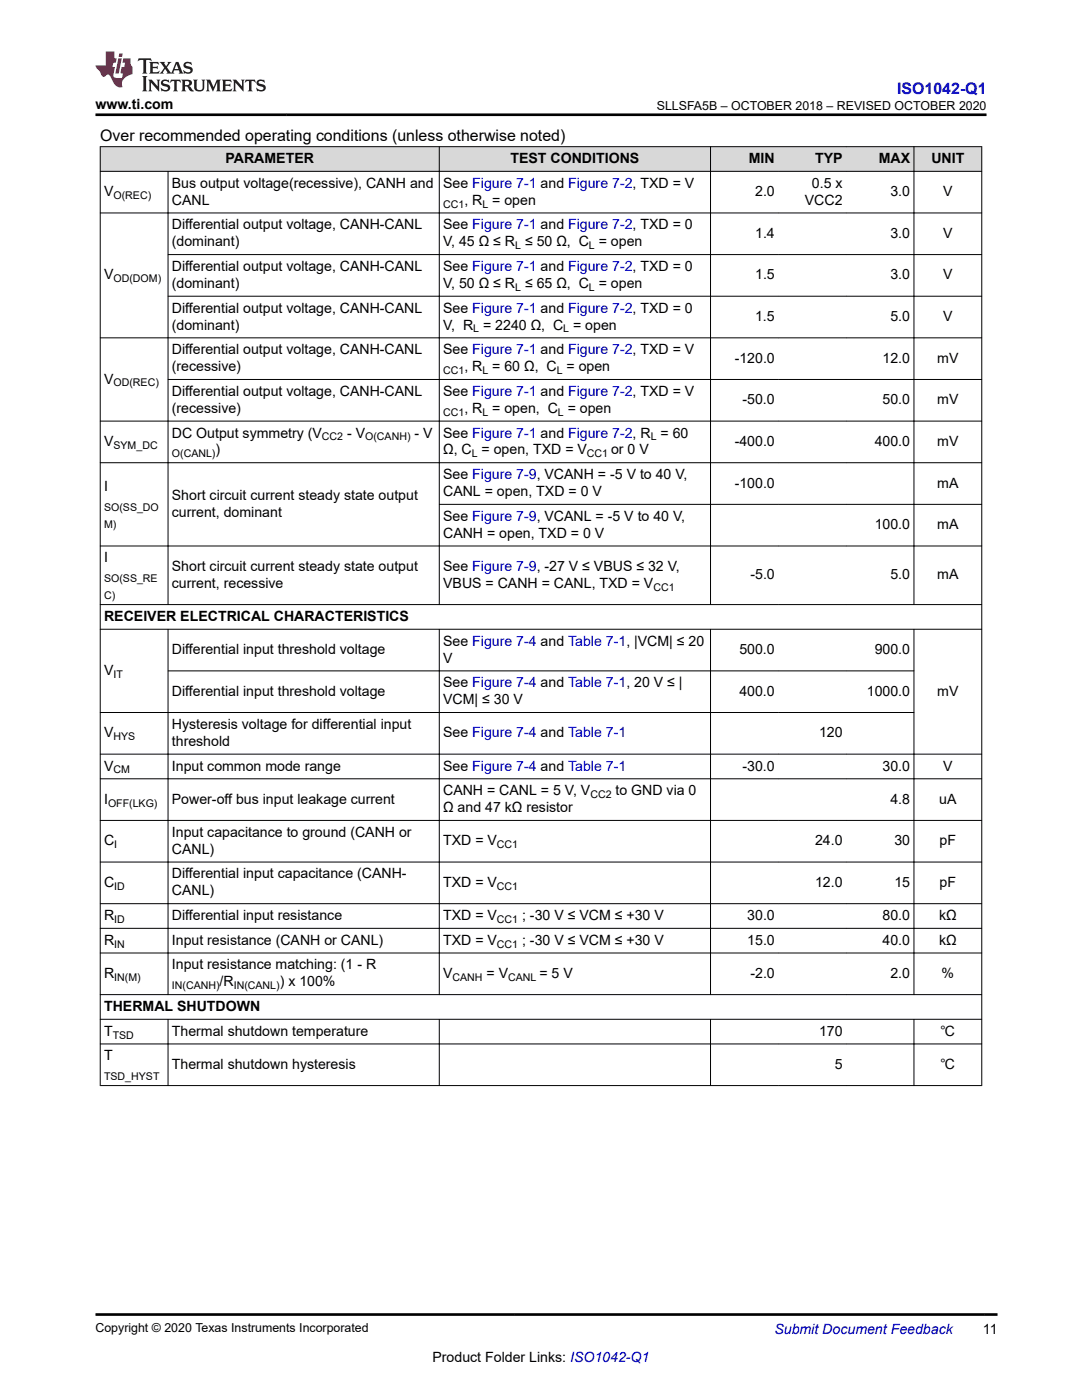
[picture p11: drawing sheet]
<svg xmlns="http://www.w3.org/2000/svg" width="216mm" height="279mm" viewBox="0 0 216 279" stroke-linecap="round" stroke-linejoin="round" font-family="sans-serif">
<defs><g id="words">
<text font-size="3.2" fill="#00f" x="179" y="18.7">ISO1042-Q1</text>
<text font-size="3.2" x="20" y="28.2">Over recommended operating conditions (unless otherwise noted)</text>
<g font-size="2.8">
<text x="19.1" y="21.8">www.ti.com</text>
<text x="45" y="32.5">PARAMETER</text>
<text x="101.9" y="32.5">TEST CONDITIONS</text>
<text x="149.4" y="32.5">MIN</text>
<text x="162.6" y="32.5">TYP</text>
<text x="175.3" y="32.5">MAX</text>
<text x="185.8" y="32.5">UNIT</text>
<text x="20.8" y="39.2">V</text>
<text x="34.3" y="37.5">Bus output voltage(recessive), CANH and</text>
<text x="34.3" y="40.9">CANL</text>
<text x="88.4" y="37.5">See Figure 7-1 and Figure 7-2, TXD = V</text>
<text x="92.7" y="40.9">, R = open</text>
<text x="150.7" y="39.2">2.0</text>
<text x="160.6" y="40.9">VCC2</text>
<text x="162" y="37.5">0.5 x</text>
<text x="177.7" y="39.2">3.0</text>
<text x="188.2" y="39.2">V</text>
<text x="34.3" y="45.8">Differential output voltage, CANH-CANL</text>
<text x="88.4" y="45.8">See Figure 7-1 and Figure 7-2, TXD = 0</text>
<text x="150.7" y="47.5">1.4</text>
<text x="177.7" y="47.5">3.0</text>
<text x="188.2" y="47.5">V</text>
<text x="34.3" y="49.2">(dominant)</text>
<text x="88.4" y="49.2">V, 45 Ω ≤ R ≤ 50 Ω, C = open</text>
<text x="20.8" y="55.8">V</text>
<text x="34.3" y="54.1">Differential output voltage, CANH-CANL</text>
<text x="34.3" y="57.5">(dominant)</text>
<text x="88.4" y="57.5">V, 50 Ω ≤ R ≤ 65 Ω, C = open</text>
<text x="88.4" y="54.1">See Figure 7-1 and Figure 7-2, TXD = 0</text>
<text x="150.7" y="55.8">1.5</text>
<text x="177.7" y="55.8">3.0</text>
<text x="188.2" y="55.8">V</text>
<text x="34.3" y="62.4">Differential output voltage, CANH-CANL</text>
<text x="34.3" y="65.8">(dominant)</text>
<text x="88.4" y="65.8">V, R = 2240 Ω, C = open</text>
<text x="88.4" y="62.4">See Figure 7-1 and Figure 7-2, TXD = 0</text>
<text x="150.7" y="64.1">1.5</text>
<text x="177.7" y="64.1">5.0</text>
<text x="188.2" y="64.1">V</text>
<text x="34.3" y="70.7">Differential output voltage, CANH-CANL</text>
<text x="88.4" y="70.7">See Figure 7-1 and Figure 7-2, TXD = V</text>
<text x="20.8" y="76.5">V</text>
<text x="34.3" y="74.1">(recessive)</text>
<text x="92.7" y="74.1">, R = 60 Ω, C = open</text>
<text x="146.6" y="72.4">-120.0</text>
<text x="176.1" y="72.4">12.0</text>
<text x="187" y="72.4">mV</text>
<text x="34.3" y="79">Differential output voltage, CANH-CANL</text>
<text x="34.3" y="82.4">(recessive)</text>
<text x="88.4" y="79">See Figure 7-1 and Figure 7-2, TXD = V</text>
<text x="92.7" y="82.4">, R = open, C = open</text>
<text x="148.2" y="80.7">-50.0</text>
<text x="176.1" y="80.7">50.0</text>
<text x="187" y="80.7">mV</text>
<text x="20.8" y="89">V</text>
<text x="34.3" y="87.3">DC Output symmetry (V</text>
<text x="69.3" y="87.3">- V</text>
<text x="82.7" y="87.3">- V</text>
<text x="88.4" y="87.3">See Figure 7-1 and Figure 7-2, R = 60</text>
<text x="146.6" y="89">-400.0</text>
<text x="174.5" y="89">400.0</text>
<text x="187" y="89">mV</text>
<text x="43" y="90.7">)</text>
<text x="88.4" y="95.6">See Figure 7-9, VCANH = -5 V to 40 V,</text>
<text x="88.4" y="90.7">Ω, C = open, TXD = V</text>
<text x="121.9" y="90.7">or 0 V</text>
<text x="20.8" y="98.1">I</text>
<text x="34.3" y="99.8">Short circuit current steady state output</text>
<text x="88.4" y="99">CANL = open, TXD = 0 V</text>
<text x="146.6" y="97.3">-100.0</text>
<text x="187" y="97.3">mA</text>
<text x="34.3" y="103.2">current, dominant</text>
<text x="88.4" y="103.9">See Figure 7-9, VCANL = -5 V to 40 V,</text>
<text x="88.4" y="107.3">CANH = open, TXD = 0 V</text>
<text x="174.5" y="105.6">100.0</text>
<text x="187" y="105.6">mA</text>
<text x="20.8" y="112.2">I</text>
<text x="34.3" y="113.9">Short circuit current steady state output</text>
<text x="88.4" y="113.9">See Figure 7-9, -27 V ≤ VBUS ≤ 32 V,</text>
<text x="34.3" y="117.3">current, recessive</text>
<text x="88.4" y="117.3">VBUS = CANH = CANL, TXD = V</text>
<text x="149.7" y="115.6">-5.0</text>
<text x="177.7" y="115.6">5.0</text>
<text x="187" y="115.6">mA</text>
<text x="20.8" y="123.9">RECEIVER ELECTRICAL CHARACTERISTICS</text>
<text x="34.3" y="130.5">Differential input threshold voltage</text>
<text x="88.4" y="128.9">See Figure 7-4 and Table 7-1, |VCM| ≤ 20</text>
<text x="147.5" y="130.5">500.0</text>
<text x="174.5" y="130.5">900.0</text>
<text x="20.8" y="134.7">V</text>
<text x="88.4" y="132.2">V</text>
<text x="88.4" y="137.2">See Figure 7-4 and Table 7-1, 20 V ≤ |</text>
<text x="34.3" y="138.9">Differential input threshold voltage</text>
<text x="88.4" y="140.5">VCM| ≤ 30 V</text>
<text x="147.5" y="138.9">400.0</text>
<text x="173" y="138.9">1000.0</text>
<text x="187" y="138.9">mV</text>
<text x="20.8" y="147.2">V</text>
<text x="34.3" y="145.5">Hysteresis voltage for differential input</text>
<text x="34.3" y="148.9">threshold</text>
<text x="88.4" y="147.2">See Figure 7-4 and Table 7-1</text>
<text x="163.4" y="147.2">120</text>
<text x="20.8" y="153.8">V</text>
<text x="34.3" y="153.8">Input common mode range</text>
<text x="88.4" y="153.8">See Figure 7-4 and Table 7-1</text>
<text x="148.2" y="153.8">-30.0</text>
<text x="176.1" y="153.8">30.0</text>
<text x="188.2" y="153.8">V</text>
<text x="20.8" y="160.4">I</text>
<text x="34.3" y="160.4">Power-off bus input leakage current</text>
<text x="88.4" y="158.7">CANH = CANL = 5 V, V</text>
<text x="122.8" y="158.7">to GND via 0</text>
<text x="177.7" y="160.4">4.8</text>
<text x="187.4" y="160.4">uA</text>
<text x="34.3" y="167">Input capacitance to ground (CANH or</text>
<text x="88.4" y="162.1">Ω and 47 kΩ resistor</text>
<text x="20.8" y="168.7">C</text>
<text x="34.3" y="170.4">CANL)</text>
<text x="88.4" y="168.7">TXD = V</text>
<text x="162.6" y="168.7">24.0</text>
<text x="178.5" y="168.7">30</text>
<text x="187.5" y="168.7">pF</text>
<text x="20.8" y="177">C</text>
<text x="34.3" y="175.3">Differential input capacitance (CANH-</text>
<text x="34.3" y="178.7">CANL)</text>
<text x="88.4" y="177">TXD = V</text>
<text x="162.6" y="177">12.0</text>
<text x="178.5" y="177">15</text>
<text x="187.5" y="177">pF</text>
<text x="20.8" y="183.6">R</text>
<text x="34.3" y="183.6">Differential input resistance</text>
<text x="88.4" y="183.6">TXD = V</text>
<text x="104.2" y="183.6">; -30 V ≤ VCM ≤ +30 V</text>
<text x="149.1" y="183.6">30.0</text>
<text x="176.1" y="183.6">80.0</text>
<text x="187.4" y="183.6">kΩ</text>
<text x="20.8" y="188.5">R</text>
<text x="34.3" y="188.5">Input resistance (CANH or CANL)</text>
<text x="88.4" y="188.5">TXD = V</text>
<text x="104.2" y="188.5">; -30 V ≤ VCM ≤ +30 V</text>
<text x="149.1" y="188.5">15.0</text>
<text x="176.1" y="188.5">40.0</text>
<text x="187.4" y="188.5">kΩ</text>
<text x="20.8" y="195.2">R</text>
<text x="34.3" y="193.5">Input resistance matching: (1 - R</text>
<text x="43.8" y="196.9">/R</text>
<text x="55.8" y="196.9">) x 100%</text>
<text x="88.4" y="195.2">V</text>
<text x="97.1" y="195.2">= V</text>
<text x="107.6" y="195.2">= 5 V</text>
<text x="149.7" y="195.2">-2.0</text>
<text x="177.7" y="195.2">2.0</text>
<text x="187.9" y="195.2">%</text>
<text x="20.8" y="201.8">THERMAL SHUTDOWN</text>
<text x="20.8" y="206.7">T</text>
<text x="34.3" y="206.7">Thermal shutdown temperature</text>
<text x="163.4" y="206.7">170</text>
<text x="187.7" y="206.7">℃</text>
<text x="20.8" y="211.6">T</text>
<text x="34.3" y="213.3">Thermal shutdown hysteresis</text>
<text x="166.6" y="213.3">5</text>
<text x="187.7" y="213.3">℃</text>
<text x="196.1" y="266.1">11</text>
<text x="86.3" y="271.7">Product Folder Links: ISO1042-Q1</text>
</g>
<text font-size="2.8" fill="#00f" x="154.5" y="266.2">Submit Document Feedback</text>
<g font-size="2.5">
<text x="131.1" y="21.9">SLLSFA5B – OCTOBER 2018 – REVISED OCTOBER 2020</text>
<text x="19.1" y="265.9">Copyright © 2020 Texas Instruments Incorporated</text>
</g>
<g font-size="2.1">
<text x="22.7" y="39.7">O(REC)</text>
<text x="88.4" y="41.4">CC1</text>
<text x="96.3" y="41.4">L</text>
<text x="102.8" y="49.7">L</text>
<text x="117.5" y="49.7">L</text>
<text x="22.7" y="56.3">OD(DOM)</text>
<text x="102.8" y="58">L</text>
<text x="117.5" y="58">L</text>
<text x="94.4" y="66.3">L</text>
<text x="112.4" y="66.3">L</text>
<text x="22.6" y="77.1">OD(REC)</text>
<text x="88.4" y="74.6">CC1</text>
<text x="96.3" y="74.6">L</text>
<text x="111.1" y="74.6">L</text>
<text x="88.4" y="83">CC1</text>
<text x="96.3" y="83">L</text>
<text x="111.3" y="83">L</text>
<text x="22.6" y="89.6">SYM_DC</text>
<text x="64.2" y="87.9">CC2</text>
<text x="72.9" y="87.9">O(CANH)</text>
<text x="129.8" y="87.9">L</text>
<text x="34.3" y="91.3">O(CANL)</text>
<text x="94.1" y="91.3">L</text>
<text x="117.1" y="91.3">CC1</text>
<text x="20.8" y="102">SO(SS_DO</text>
<text x="20.8" y="105.4">M)</text>
<text x="20.8" y="116.2">SO(SS_RE</text>
<text x="20.8" y="119.6">C)</text>
<text x="130.4" y="117.9">CC1</text>
<text x="22.7" y="135.3">IT</text>
<text x="22.6" y="147.7">HYS</text>
<text x="22.6" y="154.3">CM</text>
<text x="21.6" y="161">OFF(LKG)</text>
<text x="117.8" y="159.3">CC2</text>
<text x="22.8" y="169.3">I</text>
<text x="99.2" y="169.3">CC1</text>
<text x="22.8" y="177.6">ID</text>
<text x="99.2" y="177.6">CC1</text>
<text x="22.8" y="184.2">ID</text>
<text x="99.2" y="184.2">CC1</text>
<text x="22.8" y="189.1">IN</text>
<text x="99.2" y="189.1">CC1</text>
<text x="22.8" y="195.7">IN(M)</text>
<text x="34.3" y="197.4">IN(CANH)</text>
<text x="46.6" y="197.4">IN(CANL)</text>
<text x="90.3" y="195.7">CANH</text>
<text x="101.4" y="195.7">CANL</text>
<text x="22.5" y="207.3">TSD</text>
<text x="20.8" y="215.6">TSD_HYST</text>
</g>
</g></defs>
<g fill="#d8d8d8">
<path d="M20 29.3h175.9v4.9h-175.9z" fill-rule="evenodd"/>
<path d="M20.1 29.3h67.5v4.8h-67.5z" fill-rule="evenodd"/>
<path d="M87.7 29.3h54v4.8h-54z" fill-rule="evenodd"/>
<path d="M141.8 29.3h13.5v4.8h-13.5z" fill-rule="evenodd"/>
<path d="M155.3 29.3h13.5v4.8h-13.5z" fill-rule="evenodd"/>
<path d="M168.8 29.3h13.5v4.8h-13.5z" fill-rule="evenodd"/>
<path d="M182.4 29.3h13.4v4.8h-13.4z" fill-rule="evenodd"/>
</g>
<g fill="none" stroke="#000" stroke-width=".2">
<path d="M19.9 29.3h176.1M19.9 34.2h176.1M20 29.2v187.5M33.5 34.1v86.6M87.7 29.2v91.5M141.8 29.2v91.5M182.4 29.2v91.5M195.9 29.2v187.5M19.9 42.5h176.1M33.5 50.8h162.5M33.5 59.1h162.5M19.9 67.4h176.1"/>
<path d="M33.5 75.7h162.5M19.9 92.3h176.1M196 84h-176.1M87.6 100.7h108.4M196 109h-176.1M19.9 120.7h176.1M19.9 125.6h176.1M33.5 133.9h148.9M33.5 125.5v73.1M87.7 125.5v73.1M141.8 125.5v73.1M182.4 125.5v73.1"/>
<path d="M19.9 150.5h176.1M19.9 155.4h176.1M182.4 142.2h-162.5M19.9 163.7h176.1M19.9 172h176.1M19.9 180.3h176.1M19.9 185.3h176.1M19.9 190.2h176.1M19.9 198.5h176.1M19.9 203.4h176.1M19.9 208.3h176.1M19.9 216.6h176.1"/>
<path d="M33.5 203.4v13.3M87.7 203.4v13.3M141.8 203.4v13.3M182.4 203.4v13.3"/>
</g>
<path d="M27.7 11.6l-.2 .6 .5-.2h.6v.1v2.2l-.2 .4h1l-.2-.4v-2.2v-.1h.5l.5 .2-.1-.6zM29.8 12.4l.2 .3v1.6l-.2 .4h1.9l.1-.6a1.08 1.08 0 0 1-1.3 .2v-.7h.6l.4 .2v-.7l-.4 .2h-.6v-.5l.2-.2a1 1 0 0 1 1 .3l-.1-.5zM31.8 12.4l1 1.1-1 1.2h.9l-.2-.2 .4-.8 .5 .8-.2 .2h1.6l-.2-.2 .1-.5h1l.1 .5-.1 .2h.9l-.2-.4-.8-1.9h-.5l-1 2.1-.8-1.1 .9-1h-.8l.2 .2-.5 .6-.3-.6 .1-.2zM35.2 12.8l.4 1h-.8zM36.8 12.5a.65 .65 0 0 0-.2 .7 .65 .65 0 0 0 .6 .5l.7 .1 .1 .3a.79 .79 0 0 1-.7 .4 .79 .79 0 0 1-.7-.5l.1 .7 .2-.1a.93 .93 0 0 0 1.1 0 .93 .93 0 0 0 .4-.9 1.46 1.46 0 0 0-1.2-.6l-.1-.3a1.09 1.09 0 0 1 1.2 .2l-.2-.6-.1 .1-.6-.2zM28.4 15.2l.2 .4v2.2l-.2 .4h1l-.2-.4v-2.2l.2-.4zM29.6 15.9l.2 .4v1.5l-.2 .4h.8l-.3-.4v-1.3l1.7 1.8v-2l.2-.4h-.8l.2 .2 .1 1.1-1.2-1.3zM32.3 16a.65 .65 0 0 0-.2 .8 .65 .65 0 0 0 .7 .4l.6 .2 .1 .2a.79 .79 0 0 1-.7 .4 .79 .79 0 0 1-.7-.5l.1 .7 .2-.1a.93 .93 0 0 0 1.1 .1 .93 .93 0 0 0 .4-1 1.46 1.46 0 0 0-1.2-.5l-.1-.4a1.09 1.09 0 0 1 1.2 .2l-.2-.6-.1 .1-.6-.1zM34.1 15.9l-.1 .6a.63 .63 0 0 1 .7-.3l.1 1.6-.3 .4h1l-.2-.4v-1.6a.66 .66 0 0 1 .8 .3l-.1-.6zM36.2 15.9l.2 .4v1.5l-.2 .4h.9l-.2-.2v-.7h.5l.1 .2a.79 .79 0 0 0 1.2 .6l-1-.9a.61 .61 0 0 0 .6-.6 .61 .61 0 0 0-.5-.7zM36.9 16.2h.2a.47 .47 0 0 1 .5 .1 .47 .47 0 0 1 .1 .5l-.2 .1-.6 .1zM38.5 15.9l.2 .2a2.27 2.27 0 0 0 .4 2 1.04 1.04 0 0 0 1.7-.7v-1.3l.2-.2h-.8l.2 .4v1.1a.6 .6 0 0 1-.6 .6 .6 .6 0 0 1-.6-.6v-1.1l.3-.4zM41.1 15.9l.2 .4v1.5l-.2 .4h.7l-.2-.4v-1.4l.9 1.9 .8-1.9v1.4l-.2 .4h1l-.3-.4v-1.5l.3-.4h-.8l-.7 1.5-.7-1.5zM44.3 15.9l.2 .4v1.5l-.2 .4h1.9l.1-.6a1.09 1.09 0 0 1-1.3 .2v-.7h.6l.4 .2v-.6l-.4 .2h-.6v-.6l.2-.1a1.01 1.01 0 0 1 1 .3l-.1-.6zM46.4 15.9l.3 .4v1.5l-.3 .4h.8l-.2-.4v-1.3l1.6 1.8v-2l.2-.4h-.7l.2 .2v1.1l-1.2-1.3zM49 15.9l-.1 .6a.63 .63 0 0 1 .8-.3v1.6l-.3 .4h1l-.2-.4v-1.6a.66 .66 0 0 1 .8 .3l-.1-.6zM51.4 16a.65 .65 0 0 0-.2 .8 .65 .65 0 0 0 .6 .4l.6 .2 .2 .2a.79 .79 0 0 1-.8 .4 .79 .79 0 0 1-.6-.5l.1 .7 .2-.1a.93 .93 0 0 0 1 .1 .93 .93 0 0 0 .5-1 1.46 1.46 0 0 0-1.3-.5l-.1-.4a1.09 1.09 0 0 1 1.3 .2l-.2-.6-.2 .1-.5-.1z" fill="#231f20"/>
<path d="M21.1 10.3v2.7h-2v.4l.9 1a.95 .95 0 0 0 .9 .9 .59 .59 0 0 1 .6-.4 .59 .59 0 0 1 .5 .3l.4 .8a1.59 1.59 0 0 0 2.1 1.4 1.61 1.61 0 0 1 1-2.3l1-.3-.1-1.5a1.59 1.59 0 0 1-.4-1.7h-1.4l-.2 .9h.5l-.1 .9h-.5l-.2 .9v.3l.4 .1-.2 .9h-.6a.73 .73 0 0 1-1.1-.7l.3-1.5h-.5l.2-.9h.5l.2-.9h-.5v-1.3zM23.6 11.6l-.6 3.1h.7l.6-3.1zM23.8 10.7l-.1 .6h.7l.1-.6z" fill="#ed1c24"/>
<path d="M19.1 22.9h177.8M19 262.3h180" fill="none" stroke="#000" stroke-width=".53"/>
<use href="#words"/>
</svg>
